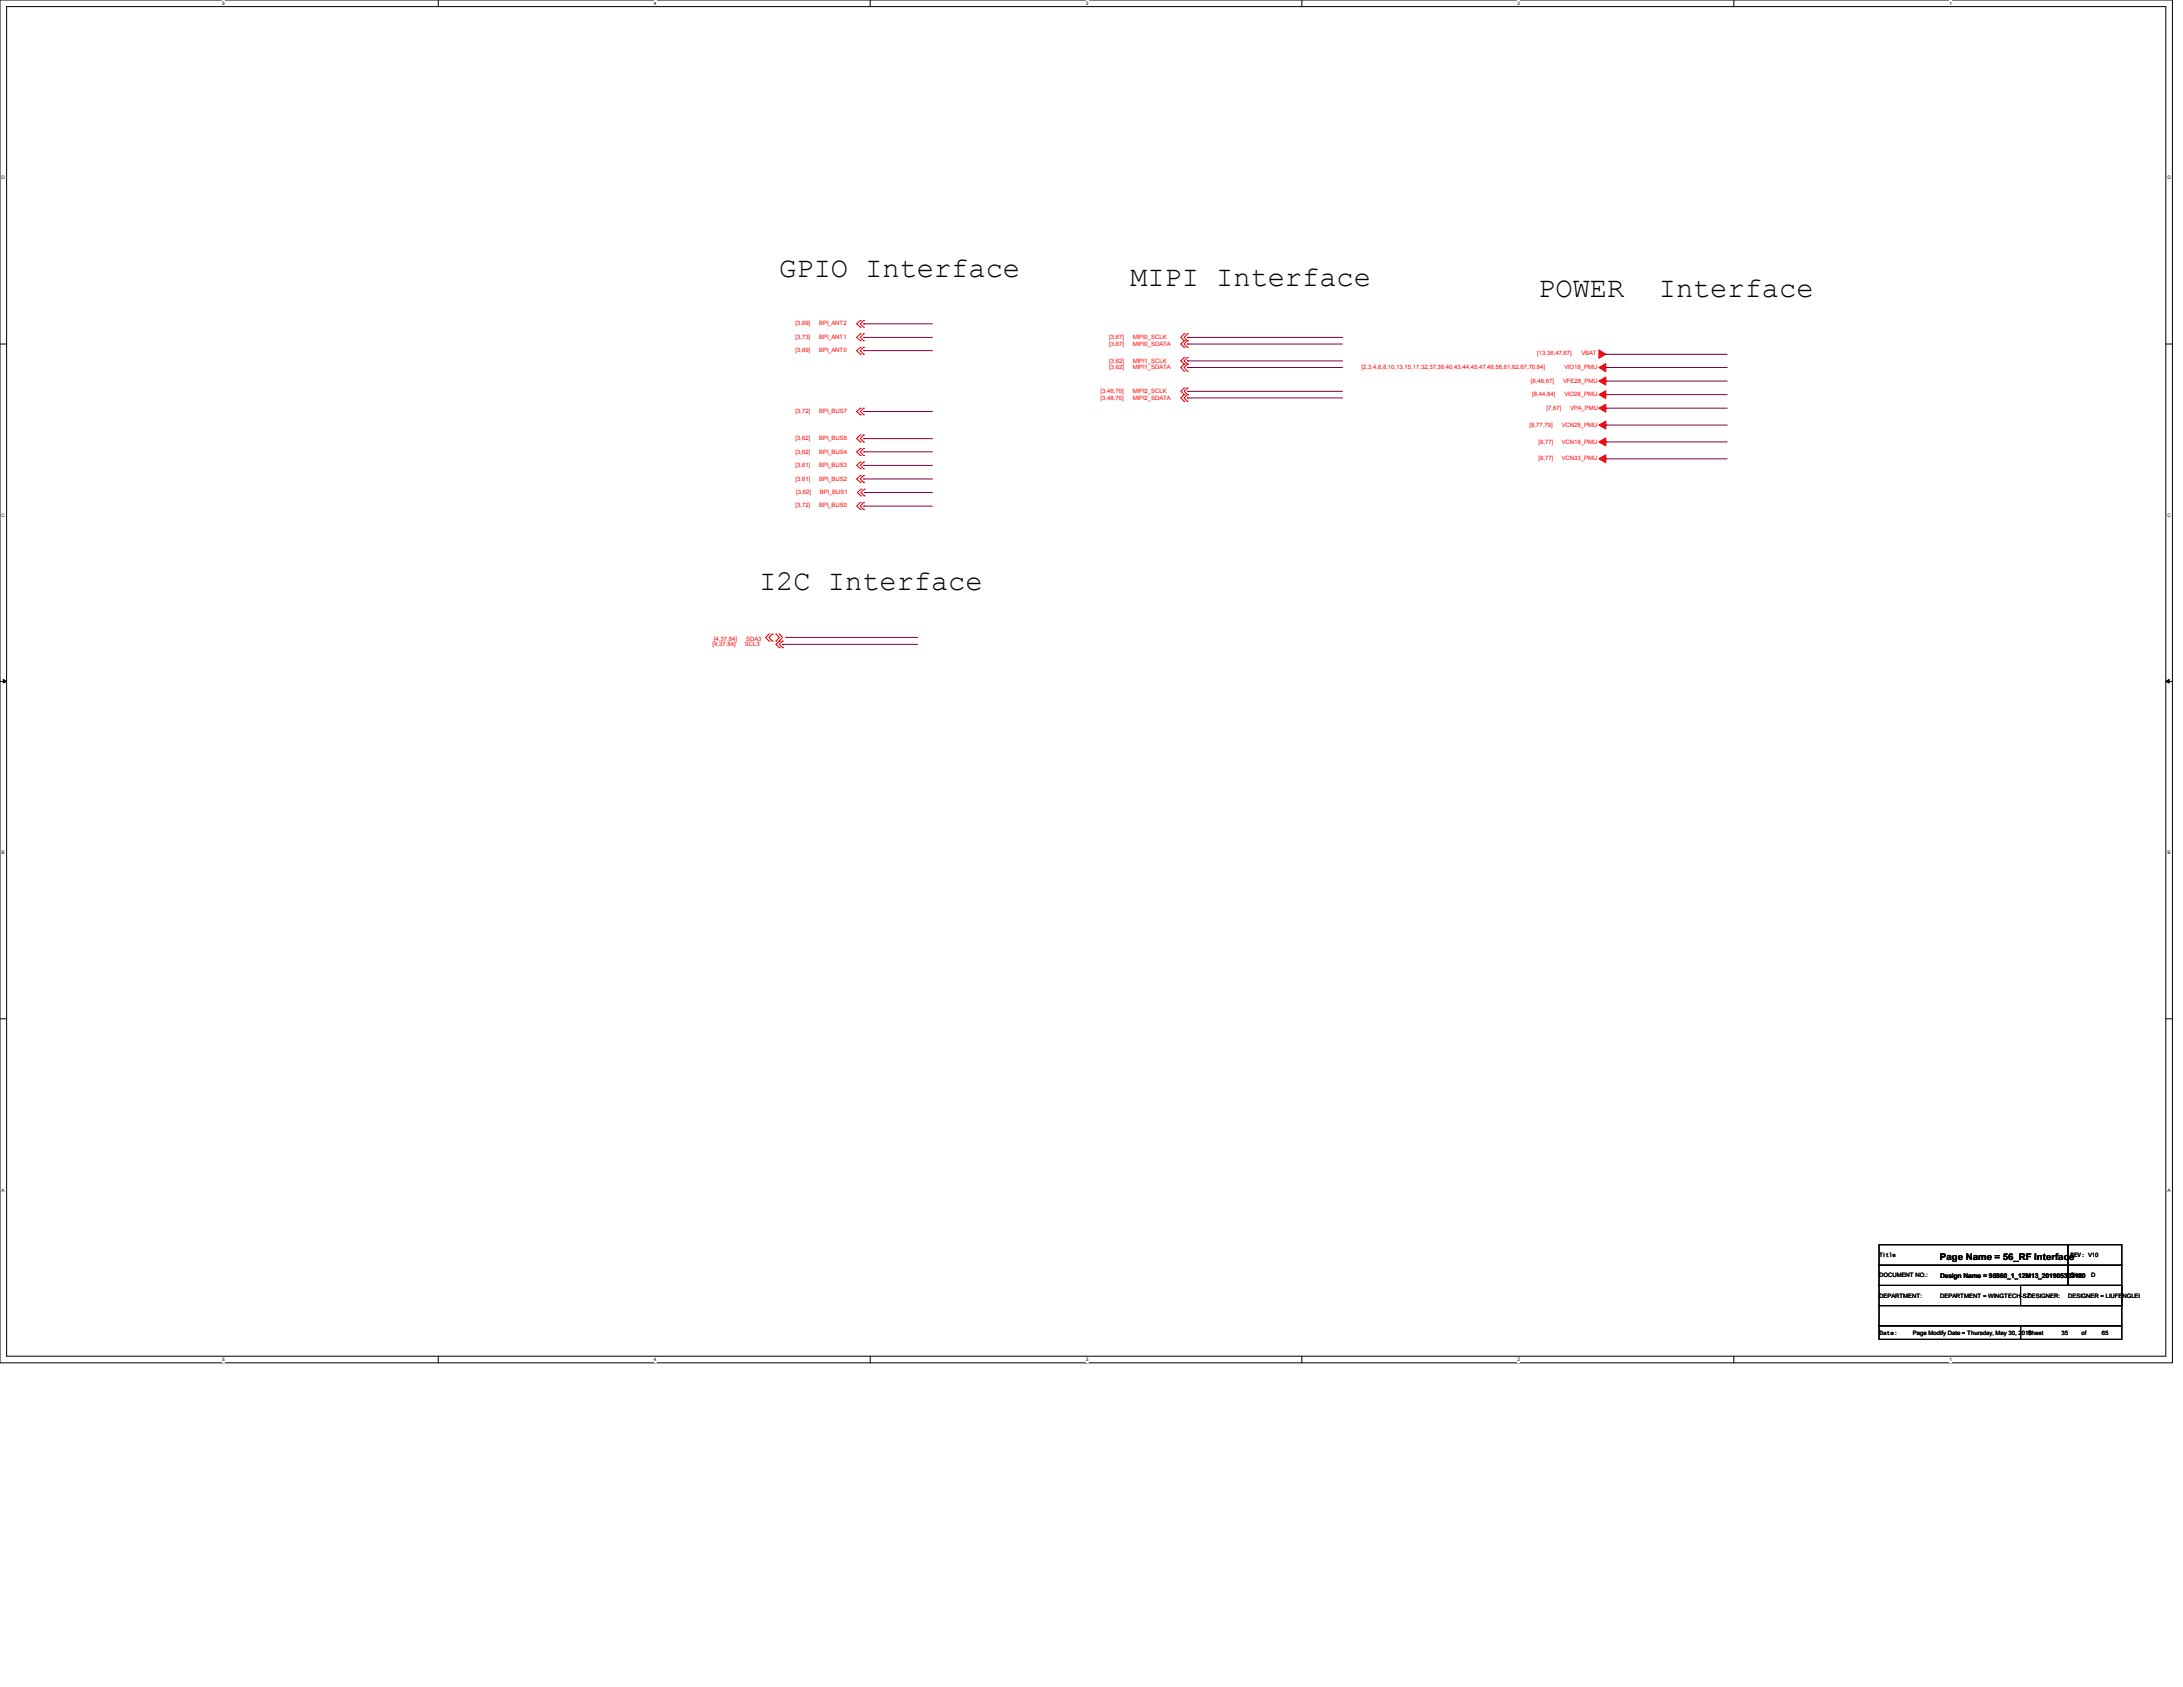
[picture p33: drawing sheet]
<svg xmlns="http://www.w3.org/2000/svg" width="279mm" height="216mm" viewBox="0 0 279 216" stroke-linecap="round" stroke-linejoin="round" font-family="sans-serif">
<defs><g id="words">
<g font-size="3.7">
<text x="99.7" y="35.4">GPIO Interface</text>
<text x="144.6" y="36.7">MIPI Interface</text>
<text x="196.9" y="38">POWER</text>
<text x="212.3" y="38">Interface</text>
<text x="97.2" y="75.5">I2C Interface</text>
</g>
<text font-size="1.2" x="248.3" y="161.3">Page Name = 56_RF Interface</text>
<g font-size=".8" fill="#f00">
<text x="101.8" y="41.7">[3,69]</text>
<text x="104.8" y="41.7">BPI_ANT2</text>
<text x="101.8" y="43.3">[3,73]</text>
<text x="101.8" y="45.1">[3,69]</text>
<text x="104.8" y="43.3">BPI_ANT1</text>
<text x="104.8" y="45.1">BPI_ANT0</text>
<text x="142" y="44.2">[3,67]</text>
<text x="142" y="47.2">[3,62]</text>
<text x="142" y="43.3">[3,67]</text>
<text x="142" y="46.4">[3,62]</text>
<text x="145" y="43.3">MIPI0_SCLK</text>
<text x="145" y="44.2">MIPI0_SDATA</text>
<text x="145" y="46.4">MIPI1_SCLK</text>
<text x="145" y="47.2">MIPI1_SDATA</text>
<text x="174.3" y="47.2">[2,3,4,6,8,10,13,15,17,32,37,39,40,43,44,45,47,48,58,61,62,67,70,84]</text>
<text x="196.7" y="45.4">[13,36,47,67]</text>
<text x="200.2" y="47.2">VIO18_PMU</text>
<text x="202.4" y="45.4">VBAT</text>
<text x="101.8" y="52.9">[3,72]</text>
<text x="104.8" y="52.9">BPI_BUS7</text>
<text x="140.9" y="50.3">[3,48,70]</text>
<text x="140.9" y="51.1">[3,48,70]</text>
<text x="145" y="50.3">MIPI2_SCLK</text>
<text x="145" y="51.1">MIPI2_SDATA</text>
<text x="195.9" y="49">[8,48,67]</text>
<text x="196.1" y="50.7">[8,44,84]</text>
<text x="197.9" y="52.5">[7,67]</text>
<text x="200.1" y="49">VFE28_PMU</text>
<text x="200.2" y="50.7">VIO28_PMU</text>
<text x="201" y="52.5">VPA_PMU</text>
<text x="101.8" y="56.3">[3,62]</text>
<text x="101.8" y="58">[3,62]</text>
<text x="101.8" y="59.8">[3,61]</text>
<text x="104.8" y="56.3">BPI_BUS5</text>
<text x="104.8" y="58">BPI_BUS4</text>
<text x="104.8" y="59.8">BPI_BUS3</text>
<text x="195.8" y="54.6">[8,77,79]</text>
<text x="196.9" y="56.8">[8,77]</text>
<text x="196.9" y="58.9">[8,77]</text>
<text x="199.9" y="56.8">VCN18_PMU</text>
<text x="199.9" y="54.6">VCN28_PMU</text>
<text x="199.9" y="58.9">VCN33_PMU</text>
<text x="101.8" y="61.5">[3,61]</text>
<text x="101.8" y="64.9">[3,72]</text>
<text x="101.9" y="63.2">[3,62]</text>
<text x="104.8" y="61.5">BPI_BUS2</text>
<text x="104.8" y="64.9">BPI_BUS0</text>
<text x="104.9" y="63.2">BPI_BUS1</text>
<text x="91.2" y="82.7">[4,37,84]</text>
<text x="91.4" y="82">[4,37,84]</text>
<text x="95.3" y="82.7">SCL3</text>
<text x="95.5" y="82">SDA3</text>
</g>
<g font-size=".8">
<text x="240.5" y="160.9">Title</text>
<text x="265" y="160.9">REV: V10</text>
<text x="240.5" y="163.5">DOCUMENT NO.:</text>
<text x="240.5" y="166.1">DEPARTMENT:</text>
<text x="248.3" y="166.1">DEPARTMENT = WINGTECH-SZ</text>
<text x="248.3" y="163.6">Design Name = 98860_1_12M13_201905302120</text>
<text x="259.5" y="166.1">DESIGNER:</text>
<text x="264.7" y="166.1">DESIGNER = LIUFENGLEI</text>
<text x="265" y="163.5">Size</text>
<text x="267.6" y="163.5">D</text>
<text x="240.6" y="170.9">Date:</text>
<text x="244.8" y="170.9">Page Modify Date = Thursday, May 30, 2019</text>
<text x="259.5" y="170.9">Sheet</text>
<text x="263.8" y="170.9">35</text>
<text x="266.4" y="170.9">of</text>
<text x="269" y="170.9">65</text>
</g>
<g font-size=".6">
<text x="28.4" y=".6">5</text>
<text x="83.7" y=".6">4</text>
<text x="139" y=".6">3</text>
<text x="194.2" y=".6">2</text>
<text x="249.5" y=".6">1</text>
<text x=".2" y="22.9">D</text>
<text x="277.4" y="22.9">D</text>
<text x=".2" y="66.1">C</text>
<text x="277.4" y="66.1">C</text>
<text x=".2" y="109.3">B</text>
<text x="277.4" y="109.3">B</text>
<text x=".2" y="152.5">A</text>
<text x="277.4" y="152.5">A</text>
<text x="28.4" y="174.2">5</text>
<text x="83.7" y="174.2">4</text>
<text x="139" y="174.2">3</text>
<text x="194.2" y="174.2">2</text>
<text x="249.5" y="174.2">1</text>
</g>
</g></defs>
<path d="M0 0h278v174.4h-278zM.8 .8h276.4v172.8h-276.4z" fill="none" stroke="#000" stroke-width=".13"/>
<g fill="#fff">
<path d="M28.4 .1h.3v.7h-.3z"/>
<path d="M28.4 173.7h.3v.6h-.3z"/>
</g>
<path d="M56.1 0v.8M56.1 173.6v.8" fill="none" stroke="#000" stroke-width=".13"/>
<g fill="#fff">
<path d="M83.7 .1h.3v.7h-.3z"/>
<path d="M83.7 173.7h.3v.6h-.3z"/>
</g>
<path d="M111.4 0v.8M111.4 173.6v.8" fill="none" stroke="#000" stroke-width=".13"/>
<g fill="#fff">
<path d="M139 .1h.3v.7h-.3z"/>
<path d="M139 173.7h.3v.6h-.3z"/>
</g>
<path d="M166.6 0v.8M166.6 173.6v.8" fill="none" stroke="#000" stroke-width=".13"/>
<g fill="#fff">
<path d="M194.2 .1h.3v.7h-.3z"/>
<path d="M194.2 173.7h.3v.6h-.3z"/>
</g>
<path d="M221.9 0v.8M221.9 173.6v.8" fill="none" stroke="#000" stroke-width=".13"/>
<g fill="#fff">
<path d="M249.5 .1h.3v.7h-.3z"/>
<path d="M249.5 173.7h.3v.6h-.3z"/>
<path d="M.2 22.4h.4v.7h-.4z"/>
<path d="M277.4 22.4h.4v.7h-.4z"/>
<path d="M.2 65.6h.4v.7h-.4z"/>
<path d="M277.4 65.6h.4v.7h-.4z"/>
</g>
<path d="M0 44h.8M277.2 44h.8" fill="none" stroke="#000" stroke-width=".13"/>
<g fill="#fff">
<path d="M.2 108.8h.4v.7h-.4z"/>
<path d="M277.4 108.8h.4v.7h-.4z"/>
</g>
<path d="M0 87.2h.8M277.2 87.2h.8" fill="none" stroke="#000" stroke-width=".13"/>
<path d="M.4 87l.4 .2-.4 .2zM277.2 87.2l.4-.2v.4z" fill="#000" stroke="#000" stroke-width=".13"/>
<g fill="#fff">
<path d="M.2 152h.4v.7h-.4z"/>
<path d="M277.4 152h.4v.7h-.4z"/>
</g>
<path d="M0 130.4h.8M277.2 130.4h.8M240.5 159.3h24.2v2.6h-24.2zM264.7 159.3h6.9v2.6h-6.9zM240.5 167.1h31.1v2.6h-31.1zM240.5 164.5h31.1v2.6h-31.1zM240.5 161.9h24.2v2.6h-24.2zM240.5 169.7h18.1v1.7h-18.1zM258.6 169.7h13v1.7h-13zM258.6 164.5h13v2.6h-13zM264.7 161.9h6.9v2.6h-6.9z" fill="none" stroke="#000" stroke-width=".13"/>
<g fill="none" stroke="#f00" stroke-width=".13">
<path d="M110.1 41l-.5 .4 .5 .5M110.1 42.7l-.5 .5 .5 .4M110.1 44.5l-.5 .4 .5 .4M110.1 52.2l-.5 .5 .5 .4M110.1 55.7l-.5 .4 .5 .5M110.1 57.4l-.5 .4 .5 .5M110.1 59.1l-.5 .5 .5 .4M110.1 41h.1M110.1 41.9h.1M110.1 42.7h.1M110.1 43.6h.1M110.1 44.4h.1"/>
<path d="M110.1 45.3h.1M110.1 52.2h.1M110.1 53.1h.1M110.1 55.7h.1M110.1 56.6h.1M110.1 57.4h.1M110.1 58.3h.1M110.1 59.1h.1M110.1 60h.1M110.5 41l-.4 .4 .4 .5M110.5 42.7l-.4 .5 .4 .4M110.5 44.5l-.4 .4 .4 .4"/>
<path d="M110.5 52.2l-.4 .5 .4 .4M110.5 55.7l-.4 .4 .4 .5M110.5 57.4l-.4 .4 .4 .5M110.5 59.1l-.4 .5 .4 .4M110.5 41h.1M110.5 41.9h.1M110.5 42.7h.1M110.5 43.6h.1M110.5 44.4h.1M110.5 45.3h.1M110.5 52.2h.1M110.5 53.1h.1"/>
<path d="M110.5 55.7h.1M110.5 56.6h.1M110.5 57.4h.1M110.5 58.3h.1M110.5 59.1h.1M110.5 60h.1M151.6 42.7l-.5 .5 .5 .4M151.6 43.6l-.5 .4 .5 .4M151.6 45.8l-.5 .4 .5 .4M151.6 46.6l-.5 .4 .5 .5M151.6 49.7l-.5 .4 .5 .4M151.6 50.5l-.5 .4 .5 .5"/>
<path d="M151.6 42.7h.1M151.6 43.6h.1M151.6 44.4h.1M151.6 45.8h.1M151.6 46.6h.1M151.6 47.5h.1M151.6 49.7h.1M151.6 50.5h.1M151.6 51.4h.1M152 42.7h.1M152 43.6h.1M152 44.4h.1"/>
<path d="M152 45.8h.1M152 46.6h.1M152 47.5h.1M152 49.7h.1M152 50.5h.1M152 51.4h.1M152 42.7l-.4 .5 .4 .4M152 43.6l-.4 .4 .4 .4M152 45.8l-.4 .4 .4 .4M152 46.6l-.4 .4 .4 .5M152 49.7l-.4 .4 .4 .4M152 50.5l-.4 .4 .4 .5"/>
<path d="M110.1 60.9l-.5 .4 .5 .4M110.1 64.3l-.5 .5 .5 .4M110.1 60.9h.1M110.1 61.7h.1M110.1 64.3h.1M110.1 65.2h.1M110.2 62.6h.1M110.2 63.5h.1M110.2 62.6l-.5 .4 .5 .5M110.5 60.9l-.4 .4 .4 .4M110.5 64.3l-.4 .5 .4 .4M110.5 60.9h.1"/>
<path d="M110.5 61.7h.1M110.5 64.3h.1M110.5 65.2h.1M110.6 62.6l-.4 .4 .4 .5M110.6 62.6h.1M110.6 63.5h.1M98.4 81.2l-.4 .4 .4 .4M98.4 81.2h.1M98.4 82h.1M98.8 81.2l-.4 .4 .4 .4M98.8 82h.1M98.8 81.2h.1"/>
<path d="M99.3 82h.1M99.3 81.2h.1M99.3 81.2l.4 .4-.4 .4M99.7 82l-.4 .5 .4 .4M99.7 82h.1M99.7 81.2h.1M99.7 82.9h.1M99.7 81.2l.5 .4-.5 .4M100.2 82l-.5 .5 .5 .4M100.2 82h.1M100.2 82.9h.1"/>
</g>
<g fill="#f00" stroke="#f00" stroke-width=".13">
<path d="M204.6 56.6l.9-.6v1.1z" fill-rule="evenodd"/>
<path d="M204.6 54.4l.9-.5v1z" fill-rule="evenodd"/>
<path d="M204.6 58.7l.9-.5v1z" fill-rule="evenodd"/>
<path d="M204.6 44.8l.9 .5-.9 .5z" fill-rule="evenodd"/>
<path d="M204.6 48.8l.9-.5v1z" fill-rule="evenodd"/>
<path d="M204.6 47l.9-.5v1.1z" fill-rule="evenodd"/>
<path d="M204.6 52.2l.9-.5v1z" fill-rule="evenodd"/>
<path d="M204.6 50.5l.9-.5v1z" fill-rule="evenodd"/>
</g>
<g fill="none" stroke="#800040" stroke-width=".13">
<path d="M110.5 43.2h8.8M110.5 41.4h8.8M110.5 44.9h8.8M110.5 52.7h8.8M110.5 56.1h8.8M110.5 57.8h8.8M110.5 59.6h8.8M110.5 41.4h.1M110.5 43.2h.1M110.5 44.9h.1M110.5 52.7h.1M110.5 56.1h.1"/>
<path d="M110.5 57.8h.1M110.5 59.6h.1M152 43.2h.1M152 44h.1M152 47h.1M152 46.2h.1M152 50.1h.1M152 50.9h.1M152 43.2h19.8M152 44h19.8M152 47h19.8M152 46.2h19.8"/>
<path d="M152 50.1h19.8M152 50.9h19.8M205.5 45.3h.1M205.5 47h.1M205.5 48.8h.1M205.5 52.2h.1M205.5 54.4h.1M205.5 56.6h.1M205.5 58.7h.1M205.5 50.5h.1M205.5 47h15.6M205.5 45.3h15.6"/>
<path d="M205.5 48.8h15.6M205.5 52.2h15.6M205.5 54.4h15.6M205.5 56.6h15.6M205.5 58.7h15.6M205.5 50.5h15.6M110.5 61.3h8.8M110.5 64.8h8.8M110.5 61.3h.1M110.5 64.8h.1M110.6 63h.1M110.6 63h8.7"/>
<path d="M100.2 82.5h17.2M100.2 82.5h.1M100.6 81.6h.1M100.6 81.6h16.8"/>
</g>
<use href="#words"/>
</svg>
